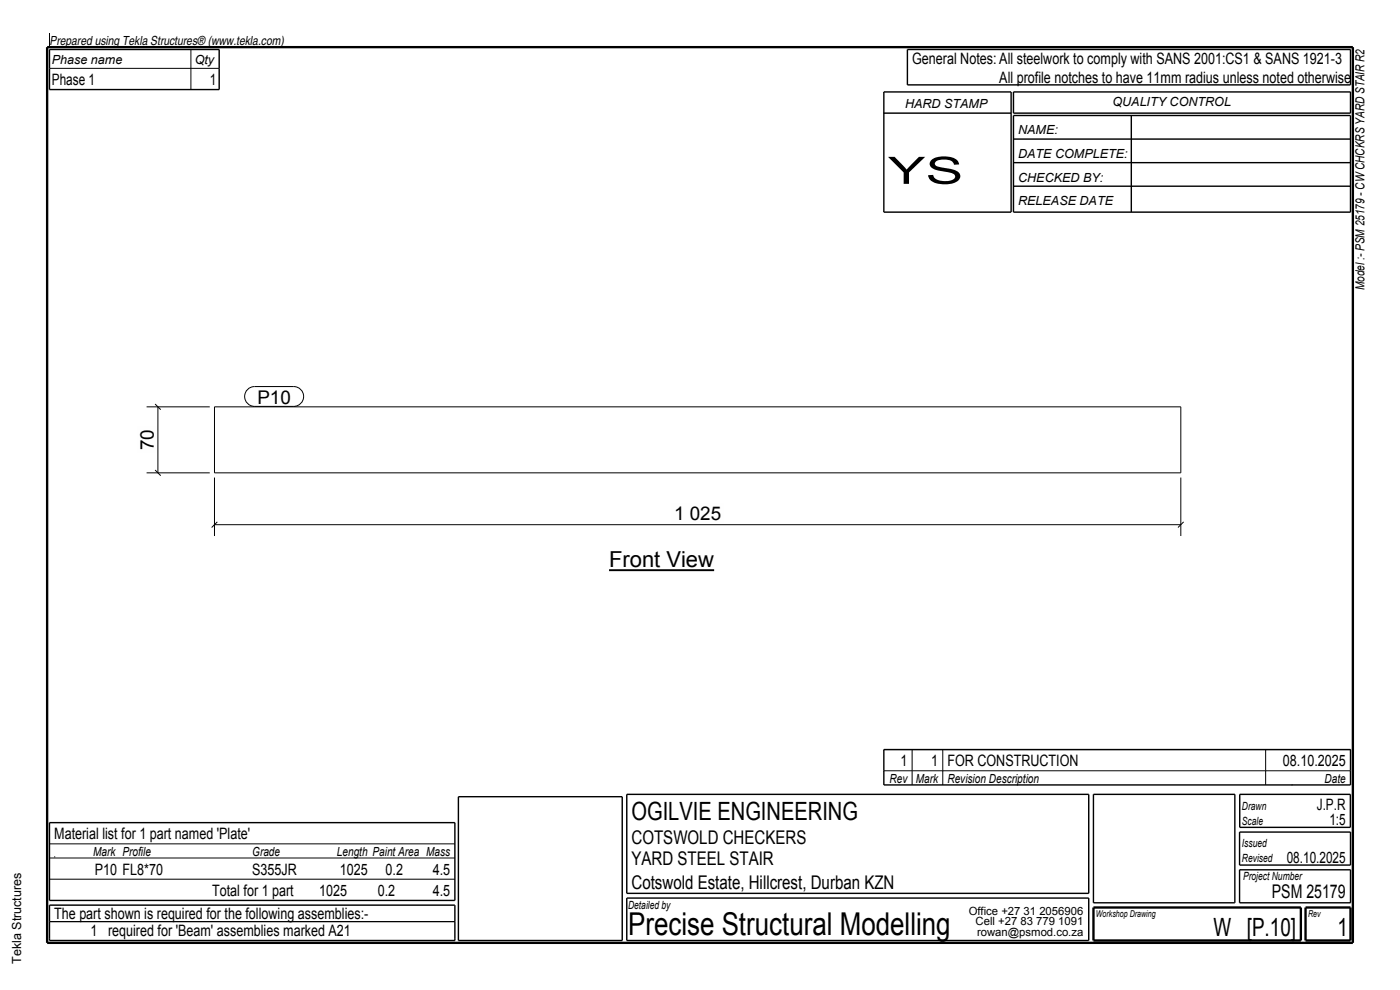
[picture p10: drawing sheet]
<svg xmlns="http://www.w3.org/2000/svg" width="297mm" height="210mm" viewBox="0 0 297 210" stroke-linecap="round" stroke-linejoin="round" font-family="sans-serif">
<defs><g id="words">
<text font-size="8" x="188.4" y="39">YS</text>
<text font-size="6.7" x="133.3" y="198.3">Precise Structural Modelling</text>
<g font-size="5.3">
<text x="134" y="174">OGILVIE ENGINEERING</text>
<text x="257.4" y="198.5">W [P.10]</text>
<text x="283.8" y="198.5">1</text>
</g>
<text font-size="4.7" x="129.2" y="120.2">Front View</text>
<g font-size="4">
<text x="54.6" y="85.6">P10</text>
<text x="32.6" y="95.5" transform="rotate(-90 32.6 95.5)">70</text>
<text x="143" y="110.4">1 025</text>
<text x="134" y="179">COTSWOLD CHECKERS</text>
<text x="134" y="183.5">YARD STEEL STAIR</text>
<text x="134" y="188.5">Cotswold Estate, Hillcrest, Durban KZN</text>
<text x="269.8" y="190.5">PSM 25179</text>
</g>
<g font-size="3.3">
<text x="193.5" y="13.5">General Notes: All steelwork to comply with SANS 2001:CS1 &amp; SANS 1921-3</text>
<text x="212" y="17.5">All profile notches to have 11mm radius unless noted otherwise</text>
<text x="11" y="18">Phase 1</text>
<text x="44.5" y="18">1</text>
<text x="191" y="162.5">1</text>
<text x="197.5" y="162.5">1 FOR CONSTRUCTION</text>
<text x="272.2" y="162.5">08.10.2025</text>
<text x="279.4" y="171.8">J.P.R</text>
<text x="11.5" y="178">Material list for 1 part named 'Plate'</text>
<text x="282" y="175">1:5</text>
<text x="20.1" y="185.5">P10 FL8*70</text>
<text x="53.5" y="185.5">S355JR</text>
<text x="72.1" y="185.5">1025</text>
<text x="81.8" y="185.5">0.2</text>
<text x="91.8" y="185.5">4.5</text>
<text x="273" y="183">08.10.2025</text>
<text x="45" y="190">Total for 1 part</text>
<text x="67.7" y="190">1025</text>
<text x="80.1" y="190">0.2</text>
<text x="91.8" y="190">4.5</text>
<text x="11.5" y="195">The part shown is required for the following assemblies:-</text>
<text x="19.2" y="198.5">1 required for 'Beam' assemblies marked A21</text>
</g>
<g font-size="2.7">
<text x="10.5" y="9.5">Prepared using Tekla Structures® (www.tekla.com)</text>
<text x="11" y="13.5">Phase name</text>
<text x="41.3" y="13.5">Qty</text>
<text x="192" y="23">HARD STAMP</text>
<text x="236" y="22.5">QUALITY CONTROL</text>
<text x="216" y="28.5">NAME:</text>
<text x="216" y="33.5">DATE COMPLETE:</text>
<text x="216" y="38.5">CHECKED BY:</text>
<text x="216" y="43.5">RELEASE DATE</text>
<text x="289.5" y="61.5" transform="rotate(-90 289.5 61.5)">Model :- PSM 25179 - CW CHCKRS YARD STAIR R2</text>
<text x="188.7" y="166">Rev</text>
<text x="194.3" y="166">Mark</text>
<text x="201" y="166">Revision Description</text>
<text x="281" y="166">Date</text>
<text x="19.8" y="181.5">Mark Profile</text>
<text x="53.5" y="181.5">Grade</text>
<text x="71.5" y="181.5">Length Paint Area Mass</text>
<text x="4.5" y="204.5" transform="rotate(-90 4.5 204.5)">Tekla Structures</text>
</g>
<g font-size="2.4">
<text x="263.5" y="171.8">Drawn</text>
<text x="263.5" y="179.8">Issued</text>
<text x="263.5" y="175">Scale</text>
<text x="263.5" y="182.8">Revised</text>
<text x="263.7" y="186.8">Project Number</text>
<text x="133.3" y="192.8">Detailed by</text>
<text x="205.5" y="194">Office +27 31 2056906</text>
<text x="207" y="196.3">Cell +27 83 779 1091</text>
<text x="207.3" y="198.5">rowan@psmod.co.za</text>
</g>
<g font-size="2">
<text x="232.5" y="194.5">Workshop Drawing</text>
<text x="277.5" y="194.5">Rev</text>
</g>
</g></defs>
<path d="M10 10h277v190h-277z" fill="none" stroke="#000" stroke-width=".5"/>
<path d="M129.2 121h22.3" fill="none" stroke="#000" stroke-width=".4"/>
<path d="M129.2 116.7h22.3v3.5h-22.3z" fill-rule="evenodd" fill="#fefefb"/>
<g fill="none" stroke="#000" stroke-width=".21">
<path d="M10.5 7v3M10.5 14.5h36M40.5 10.5v8.5M31.1 86.3h13.4M32.9 99.7l1.2 1.2M32.9 85.7l1.2 1.2M33.5 86.3v14M45.5 86.3h205v14h-205zM31.1 100.3h13.4M45.5 101.3v12.4M45.5 111.3h205M46.1 110.7l-1.2 1.2"/>
<path d="M250.5 101.3v12.4M251.1 110.7l-1.2 1.2M187.5 159h99M193.5 159v7.5M200 159v7.5M268.5 159v7.5M10.5 179h86M187.5 163.5h99M274 166.5h.1M10.5 195.5h86M10.5 186.5h86M10.5 182h86"/>
<path d="M11.5 181.8h.1"/>
</g>
<g fill="none" stroke="#000" stroke-width=".3">
<path d="M10.5 10.5h36v8.5h-36zM187.5 19.5h27v25.5h-27zM192.5 10.5h94v7.5h-94zM215 19.5h71.5v4.5h-71.5zM187.5 24h27M215 24.5h71.5v20.5h-71.5zM215 29.5h71.5M215 34.5h71.5M215 39.5h71.5M240 24.5v20.5M187.5 159h99v7.5h-99zM10.5 174.5h86v16.5h-86z"/>
<path d="M97.3 169h34.7v30.5h-34.7zM133 168.5h98v21h-98zM232 168.5h30v23h-30zM263 176.5h23.5v7h-23.5zM263 168.5h23.5v7h-23.5zM10.5 192h86v7.5h-86zM133 190.5h98v9h-98zM263 184.5h23.5v7h-23.5z"/>
</g>
<path d="M232 192.5h44v7h-44zM277 192.5h9.5v7h-9.5z" fill="none" stroke="#000" stroke-width=".5"/>
<g fill="#fefefb">
<path d="M142.4 106.8h11.2v4.2h-11.2z" fill-rule="evenodd"/>
<path d="M54.6 82.6h7.1v3h-7.1z" fill-rule="evenodd"/>
<path d="M54.6 82.6h7.1v3h-7.1z" fill-rule="evenodd"/>
</g>
<path d="M52.5 82.6l.9-.5 .6-.1h8.3a2.1 2.1 0 0 1 2.1 2.1 2.1 2.1 0 0 1-2.1 2.1h-8.3a2.1 2.1 0 0 1-1.9-1.3 2.1 2.1 0 0 1 .4-2.3z" fill="none" stroke="#000" stroke-width=".21"/>
<path d="M29 90.5h4.2v5.6h-4.2z" fill-rule="evenodd" fill="#fefefb"/>
<use href="#words"/>
</svg>
